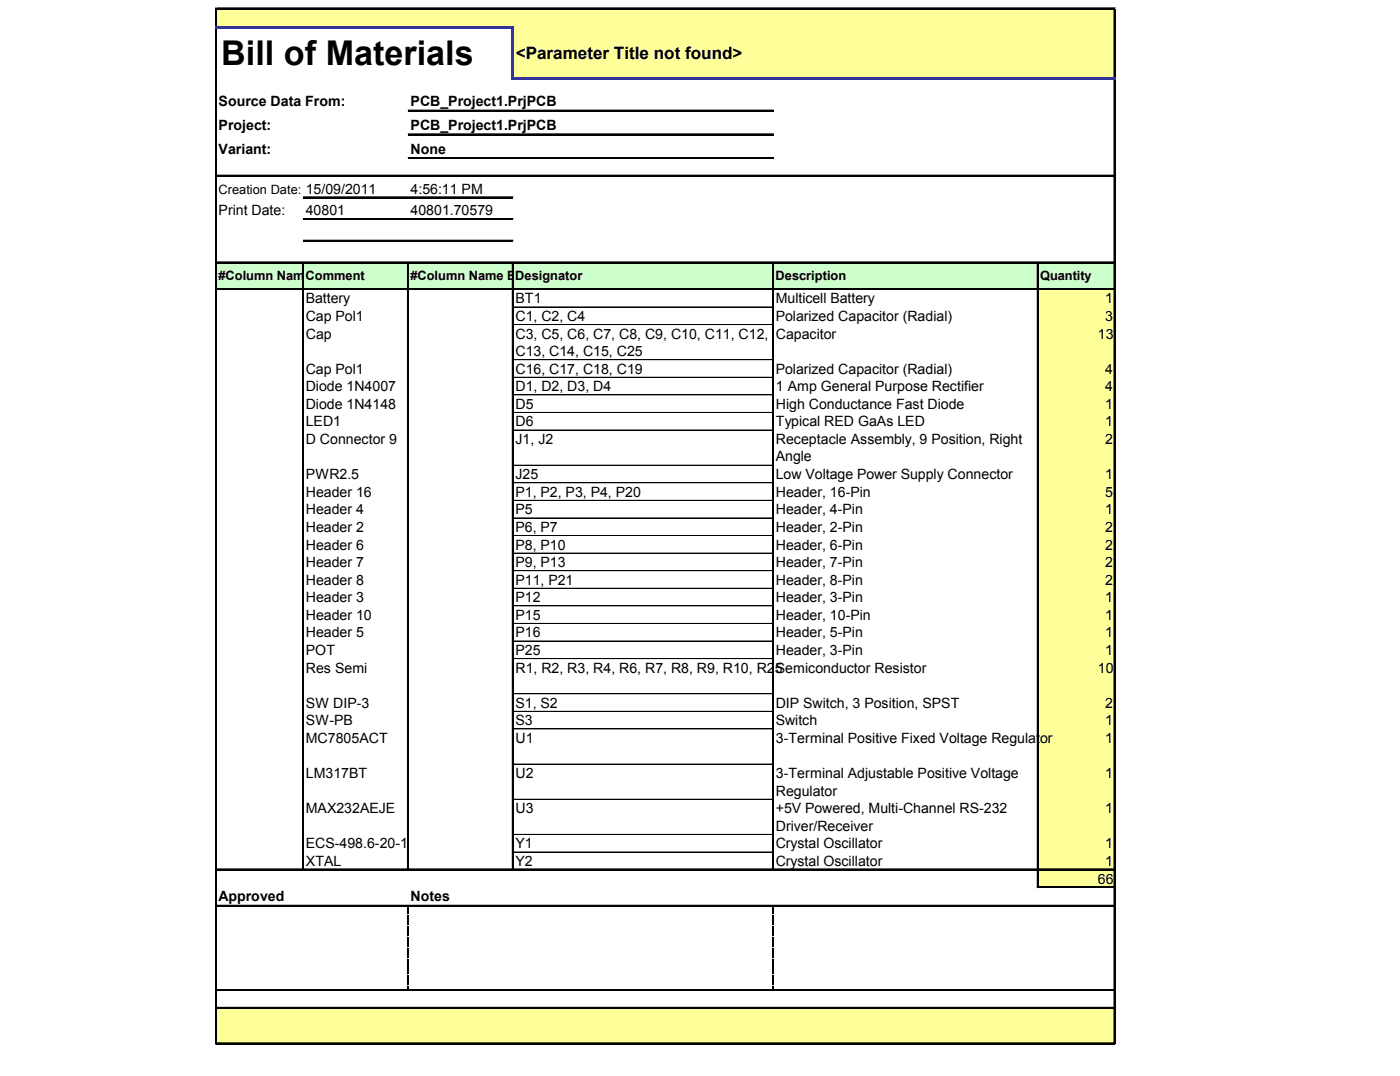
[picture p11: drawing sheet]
<svg xmlns="http://www.w3.org/2000/svg" width="271mm" height="208mm" viewBox="0 0 271 208" stroke-linecap="round" stroke-linejoin="round" font-family="sans-serif">
<defs><g id="words">
<text font-size="6.6" x="42.8" y="12.6">Bill of Materials</text>
<text font-size="3.3" x="99.8" y="11.4">&lt;Parameter Title not found&gt;</text>
<g font-size="2.7">
<text x="42.3" y="20.6">Source Data From:</text>
<text x="79.5" y="20.6">PCB_Project1.PrjPCB</text>
<text x="42.3" y="25.2">Project:</text>
<text x="42.3" y="29.8">Variant:</text>
<text x="79.5" y="25.2">PCB_Project1.PrjPCB</text>
<text x="79.5" y="29.8">None</text>
<text x="42.3" y="41.6">Print Date:</text>
<text x="59.2" y="41.6">40801</text>
<text x="79.5" y="37.5">4:56:11 PM</text>
<text x="79.5" y="41.6">40801.70579</text>
<text x="59.2" y="58.7">Battery</text>
<text x="99.8" y="58.7">BT1</text>
<text x="150.1" y="58.7">Multicell Battery</text>
<text x="213.9" y="58.7">1</text>
<text x="59.2" y="62.1">Cap Pol1</text>
<text x="59.2" y="65.5">Cap</text>
<text x="99.8" y="62.1">C1, C2, C4</text>
<text x="99.8" y="65.5">C3, C5, C6, C7, C8, C9, C10, C11, C12,</text>
<text x="150.1" y="62.1">Polarized Capacitor (Radial)</text>
<text x="150.1" y="65.5">Capacitor</text>
<text x="212.5" y="65.5">13</text>
<text x="213.9" y="62.1">3</text>
<text x="99.8" y="68.9">C13, C14, C15, C25</text>
<text x="59.2" y="72.3">Cap Pol1</text>
<text x="59.2" y="75.7">Diode 1N4007</text>
<text x="99.8" y="72.3">C16, C17, C18, C19</text>
<text x="99.8" y="75.7">D1, D2, D3, D4</text>
<text x="150.1" y="72.3">Polarized Capacitor (Radial)</text>
<text x="150.1" y="75.7">1 Amp General Purpose Rectifier</text>
<text x="213.9" y="72.3">4</text>
<text x="213.9" y="75.7">4</text>
<text x="59.2" y="79.1">Diode 1N4148</text>
<text x="59.2" y="82.5">LED1</text>
<text x="99.8" y="79.1">D5</text>
<text x="99.8" y="82.5">D6</text>
<text x="150.1" y="79.1">High Conductance Fast Diode</text>
<text x="150.1" y="82.5">Typical RED GaAs LED</text>
<text x="213.9" y="79.1">1</text>
<text x="213.9" y="82.5">1</text>
<text x="59.2" y="85.9">D Connector 9</text>
<text x="99.8" y="85.9">J1, J2</text>
<text x="150.1" y="85.9">Receptacle Assembly, 9 Position, Right</text>
<text x="150.1" y="89.3">Angle</text>
<text x="213.9" y="85.9">2</text>
<text x="59.2" y="92.7">PWR2.5</text>
<text x="99.8" y="92.7">J25</text>
<text x="150.1" y="92.7">Low Voltage Power Supply Connector</text>
<text x="213.9" y="92.7">1</text>
<text x="59.2" y="96.1">Header 16</text>
<text x="59.2" y="99.5">Header 4</text>
<text x="99.8" y="96.1">P1, P2, P3, P4, P20</text>
<text x="99.8" y="99.5">P5</text>
<text x="150.1" y="96.1">Header, 16-Pin</text>
<text x="150.1" y="99.5">Header, 4-Pin</text>
<text x="213.9" y="96.1">5</text>
<text x="213.9" y="99.5">1</text>
<text x="59.2" y="102.9">Header 2</text>
<text x="59.2" y="106.3">Header 6</text>
<text x="99.8" y="102.9">P6, P7</text>
<text x="99.8" y="106.3">P8, P10</text>
<text x="150.1" y="102.9">Header, 2-Pin</text>
<text x="150.1" y="106.3">Header, 6-Pin</text>
<text x="213.9" y="102.9">2</text>
<text x="213.9" y="106.3">2</text>
<text x="59.2" y="109.7">Header 7</text>
<text x="59.2" y="113.1">Header 8</text>
<text x="99.8" y="109.7">P9, P13</text>
<text x="99.8" y="113.1">P11, P21</text>
<text x="150.1" y="109.7">Header, 7-Pin</text>
<text x="150.1" y="113.1">Header, 8-Pin</text>
<text x="213.9" y="109.7">2</text>
<text x="213.9" y="113.1">2</text>
<text x="59.2" y="116.5">Header 3</text>
<text x="59.2" y="119.9">Header 10</text>
<text x="99.8" y="116.5">P12</text>
<text x="99.8" y="119.9">P15</text>
<text x="150.1" y="116.5">Header, 3-Pin</text>
<text x="150.1" y="119.9">Header, 10-Pin</text>
<text x="213.9" y="116.5">1</text>
<text x="213.9" y="119.9">1</text>
<text x="59.2" y="123.3">Header 5</text>
<text x="99.8" y="123.3">P16</text>
<text x="150.1" y="123.3">Header, 5-Pin</text>
<text x="213.9" y="123.3">1</text>
<text x="59.2" y="126.7">POT</text>
<text x="59.2" y="130.1">Res Semi</text>
<text x="99.8" y="126.7">P25</text>
<text x="99.8" y="130.1">R1, R2, R3, R4, R6, R7, R8, R9, R10, R25</text>
<text x="150.1" y="126.7">Header, 3-Pin</text>
<text x="150.1" y="130.1">Semiconductor Resistor</text>
<text x="212.5" y="130.1">10</text>
<text x="213.9" y="126.7">1</text>
<text x="59.2" y="136.9">SW DIP-3</text>
<text x="99.8" y="136.9">S1, S2</text>
<text x="150.1" y="136.9">DIP Switch, 3 Position, SPST</text>
<text x="213.9" y="136.9">2</text>
<text x="59.2" y="140.3">SW-PB</text>
<text x="59.2" y="143.7">MC7805ACT</text>
<text x="99.8" y="140.3">S3</text>
<text x="99.8" y="143.7">U1</text>
<text x="150.1" y="140.3">Switch</text>
<text x="150.1" y="143.7">3-Terminal Positive Fixed Voltage Regulator</text>
<text x="213.9" y="140.3">1</text>
<text x="213.9" y="143.7">1</text>
<text x="59.2" y="150.5">LM317BT</text>
<text x="99.8" y="150.5">U2</text>
<text x="150.1" y="150.5">3-Terminal Adjustable Positive Voltage</text>
<text x="150.1" y="153.9">Regulator</text>
<text x="213.9" y="150.5">1</text>
<text x="59.2" y="157.3">MAX232AEJE</text>
<text x="99.8" y="157.3">U3</text>
<text x="150.1" y="157.3">+5V Powered, Multi-Channel RS-232</text>
<text x="150.1" y="160.7">Driver/Receiver</text>
<text x="213.9" y="157.3">1</text>
<text x="59.2" y="164.1">ECS-498.6-20-1</text>
<text x="59.2" y="167.5">XTAL</text>
<text x="99.8" y="164.1">Y1</text>
<text x="99.8" y="167.5">Y2</text>
<text x="150.1" y="164.1">Crystal Oscillator</text>
<text x="150.1" y="167.5">Crystal Oscillator</text>
<text x="213.9" y="164.1">1</text>
<text x="213.9" y="167.5">1</text>
<text x="212.5" y="170.9">66</text>
<text x="42.3" y="174.3">Approved</text>
<text x="79.5" y="174.3">Notes</text>
</g>
<g font-size="2.5">
<text x="42.3" y="37.4">Creation Date: 15/09/2011</text>
<text x="42.3" y="54.2">#Column Name Error:Footprint</text>
<text x="59.1" y="54.2">Comment</text>
<text x="79.4" y="54.2">#Column Name Error:LibRef</text>
<text x="99.7" y="54.2">Designator</text>
<text x="150.1" y="54.2">Description</text>
<text x="201.3" y="54.2">Quantity</text>
</g>
</g></defs>
<g fill="#ff9">
<path d="M41.9 1.7h173.8v3.6h-173.8z"/>
<path d="M99.3 5.3h116.4v10h-116.4z"/>
</g>
<path d="M41.9 50.8h173.8v5.2h-173.8z" fill="#cfc"/>
<g fill="#ff9">
<path d="M200.9 56h14.8v3.4h-14.8z"/>
<path d="M200.9 59.4h14.8v3.4h-14.8z"/>
<path d="M200.9 62.8h14.8v6.8h-14.8z"/>
<path d="M200.9 69.6h14.8v3.4h-14.8z"/>
<path d="M200.9 73h14.8v3.4h-14.8z"/>
<path d="M200.9 76.4h14.8v3.4h-14.8z"/>
<path d="M200.9 79.8h14.8v3.4h-14.8z"/>
<path d="M200.9 83.2h14.8v6.8h-14.8z"/>
<path d="M200.9 90h14.8v3.4h-14.8z"/>
<path d="M200.9 93.4h14.8v3.4h-14.8z"/>
<path d="M200.9 96.8h14.8v3.4h-14.8z"/>
<path d="M200.9 100.2h14.8v3.4h-14.8z"/>
<path d="M200.9 103.6h14.8v3.4h-14.8z"/>
<path d="M200.9 107h14.8v3.4h-14.8z"/>
<path d="M200.9 110.4h14.8v3.4h-14.8z"/>
<path d="M200.9 113.8h14.8v3.4h-14.8z"/>
<path d="M200.9 117.2h14.8v3.4h-14.8z"/>
<path d="M200.9 120.6h14.8v3.4h-14.8z"/>
<path d="M200.9 124h14.8v3.4h-14.8z"/>
<path d="M200.9 127.4h14.8v6.8h-14.8z"/>
<path d="M200.9 134.2h14.8v3.4h-14.8z"/>
<path d="M200.9 137.6h14.8v3.4h-14.8z"/>
<path d="M200.9 141h14.8v6.8h-14.8z"/>
<path d="M200.9 147.8h14.8v6.8h-14.8z"/>
<path d="M200.9 154.6h14.8v6.8h-14.8z"/>
<path d="M200.9 161.4h14.8v3.4h-14.8z"/>
<path d="M200.9 164.8h14.8v3.4h-14.8z"/>
<path d="M200.9 168.2h14.8v3.4h-14.8z"/>
<path d="M41.9 195h173.8v6.9h-173.8z"/>
</g>
<path d="M41.7 1.5v3.5M215.6 1.8v13.2" fill="none" stroke="#000" stroke-width=".19"/>
<path d="M41.8 1.5v3.5M215.7 1.8v13.2" fill="none" stroke="#000" stroke-width=".24"/>
<path d="M99 5.5h.5v10h-.5z" fill="#339"/>
<g fill="none" stroke="#000" stroke-width=".19">
<path d="M41.7 5.5v196.5M41.9 1.5h173.9M215.6 15.5v186.5M58.6 50.9v117.4M78.9 50.9v117.4M99.1 50.9v117.4M149.5 50.9v117.4M200.7 50.9v120.8M78.9 175.5v.2M78.9 176v.8M78.9 177.1v.7M78.9 178.1v.8"/>
<path d="M78.9 179.2v.8M149.5 175.5v.2M149.5 176v.8M149.5 177.1v.7M149.5 178.1v.8M149.5 179.2v.8M78.9 180.2v.8M78.9 181.3v.8M78.9 182.3v.8M78.9 183.4v.8M78.9 184.5v.7M78.9 185.5v.8"/>
<path d="M78.9 186.6v.8M78.9 187.6v.8M78.9 188.7v.8M78.9 189.7v.8M78.9 190.8v.8M149.5 180.2v.8M149.5 181.3v.8M149.5 182.3v.8M149.5 183.4v.8M149.5 184.5v.7M149.5 185.5v.8M149.5 186.6v.8"/>
<path d="M149.5 187.6v.8M149.5 188.7v.8M149.5 189.7v.8M149.5 190.8v.8"/>
</g>
<path d="M41.8 5.5v196.5M215.7 15.5v186.5M58.7 50.9v117.4M79 50.9v117.4M99.3 50.9v117.4M149.6 50.9v117.4M200.9 50.9v120.8" fill="none" stroke="#000" stroke-width=".24"/>
<g fill="#000">
<path d="M78.9 175.5h.2v.2h-.2zM78.9 176h.2v.8h-.2zM78.9 177.1h.2v.7h-.2zM78.9 178.1h.2v.8h-.2zM78.9 179.2h.2v.8h-.2zM149.5 175.5h.3v.2h-.3zM149.5 176h.3v.8h-.3zM149.5 177.1h.3v.7h-.3zM149.5 178.1h.3v.8h-.3zM149.5 179.2h.3v.8h-.3zM78.9 180.2h.2v.8h-.2zM78.9 181.3h.2v.8h-.2z"/>
<path d="M78.9 182.3h.2v.8h-.2zM78.9 183.4h.2v.8h-.2zM78.9 184.5h.2v.7h-.2zM78.9 185.5h.2v.8h-.2zM78.9 186.6h.2v.8h-.2zM78.9 187.6h.2v.8h-.2zM78.9 188.7h.2v.8h-.2zM78.9 189.7h.2v.8h-.2zM78.9 190.8h.2v.8h-.2zM149.5 180.2h.3v.8h-.3zM149.5 181.3h.3v.8h-.3zM149.5 182.3h.3v.8h-.3z"/>
<path d="M149.5 183.4h.3v.8h-.3zM149.5 184.5h.3v.7h-.3zM149.5 185.5h.3v.8h-.3zM149.5 186.6h.3v.8h-.3zM149.5 187.6h.3v.8h-.3zM149.5 188.7h.3v.8h-.3zM149.5 189.7h.3v.8h-.3zM149.5 190.8h.3v.8h-.3z"/>
</g>
<path d="M41.9 1.7h173.9" fill="none" stroke="#000" stroke-width=".26"/>
<g fill="#339">
<path d="M41.7 5h57.8v.5h-57.8z"/>
<path d="M99.5 15h116.3v.5h-116.3z"/>
</g>
<g fill="none" stroke="#000" stroke-width=".19">
<path d="M41.9 33.9h173.9M58.7 38.1h40.6M79 21.3h70.7M79 25.9h70.7M79 30.5h70.7M41.9 50.7h173.9M41.9 55.8h173.9M58.7 42.3h40.6M58.7 46.5h40.6M99.4 59.4h50.1M99.4 62.8h50.1M99.4 69.6h50.1"/>
<path d="M99.4 73h50.1M99.4 76.4h50.1M99.4 79.8h50.1M99.4 83.2h50.1M99.4 90h50.1M99.4 93.4h50.1M99.4 96.8h50.1M99.4 100.2h50.1M99.4 103.6h50.1M99.4 107h50.1M99.4 110.4h50.1M99.4 113.8h50.1"/>
<path d="M99.4 117.2h50.1M99.4 120.6h50.1M99.4 124h50.1M99.4 127.4h50.1M99.4 134.2h50.1M99.4 137.6h50.1M99.4 141h50.1M99.4 147.8h50.1M99.4 154.6h50.1M41.9 168.1h173.9M41.9 175.1h173.9M99.4 161.4h50.1"/>
<path d="M99.4 164.8h50.1M201 171.5h14.8M41.9 191.4h173.9M41.9 194.9h173.9M41.9 201.7h173.9"/>
</g>
<g fill="none" stroke="#000" stroke-width=".26">
<path d="M41.9 34h173.9M58.7 38.2h40.6M79 21.4h70.7M79 26h70.7M79 30.6h70.7M41.9 50.8h173.9M41.9 56h173.9M58.7 42.4h40.6M58.7 46.6h40.6M41.9 168.2h173.9M41.9 175.2h173.9M201 171.6h14.8"/>
<path d="M41.9 191.6h173.9M41.9 195h173.9M41.9 201.9h173.9"/>
</g>
<use href="#words"/>
</svg>
